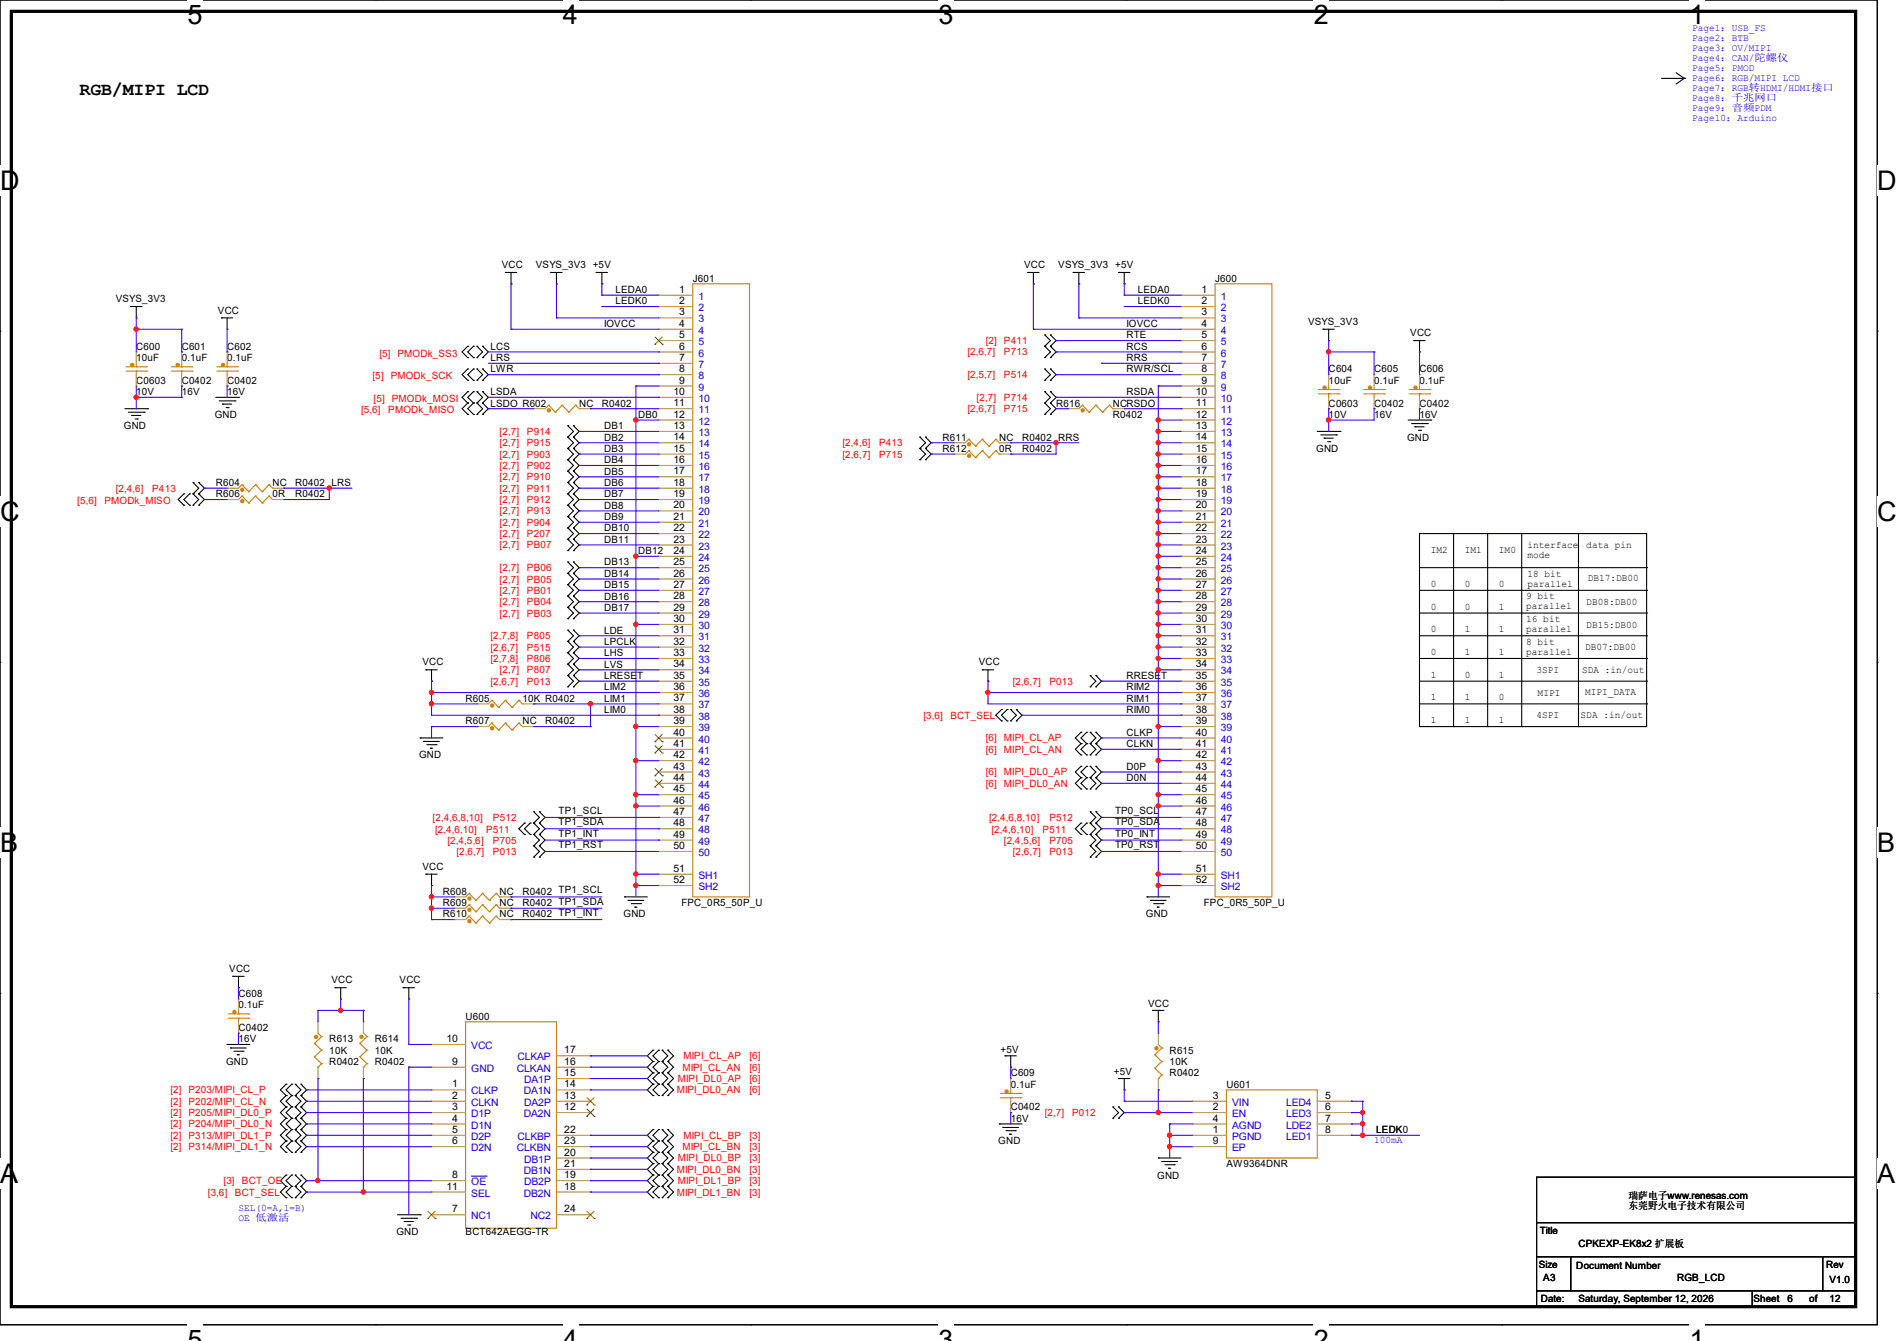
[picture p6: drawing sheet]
<svg xmlns="http://www.w3.org/2000/svg" width="297mm" height="210mm" viewBox="0 0 297 210" stroke-linecap="round" stroke-linejoin="round" font-family="sans-serif">
<defs><g id="words">
<g font-size="4.2">
<text x="29.4" y="3.8">5</text>
<text x="88.1" y="3.8">4</text>
<text x="146.9" y="3.8">3</text>
<text x="205.7" y="3.8">2</text>
<text x="264.5" y="3.8">1</text>
<text x="0" y="29.7">D</text>
<text x="293.9" y="29.7">D</text>
<text x="0" y="81.6">C</text>
<text x="293.9" y="81.6">C</text>
<text x="0" y="133.4">B</text>
<text x="293.9" y="133.4">B</text>
<text x="0" y="185.3">A</text>
<text x="293.9" y="185.3">A</text>
</g>
<text font-size="2.8" x="12.4" y="14.8">RGB/MIPI LCD</text>
<g font-size="1.6" fill="#00f">
<text x="264.9" y="4.8">Page1：USB_FS</text>
<text x="264.9" y="6.4">Page2：BTB</text>
<text x="264.9" y="7.9">Page3：OV/MIPI</text>
<text x="264.9" y="9.5">Page4：CAN/陀螺仪</text>
<text x="264.9" y="11">Page5：PMOD</text>
<text x="264.9" y="12.6">Page6：RGB/MIPI LCD</text>
<text x="264.9" y="14.2">Page7：RGB转HDMI/HDMI接口</text>
<text x="264.9" y="15.7">Page8：千兆网口</text>
<text x="264.9" y="17.3">Page9：音频PDM</text>
<text x="264.9" y="18.9">Page10：Arduino</text>
<text x="215.1" y="179">100mA</text>
<text x="37.3" y="189.7">SEL(0=A,1=B)</text>
<text x="37.3" y="191.3">OE 低激活</text>
</g>
<g font-size="1.6">
<text x="78.6" y="42">VCC</text>
<text x="83.9" y="42">VSYS_3V3 +5V</text>
<text x="160.4" y="42">VCC</text>
<text x="165.7" y="42">VSYS_3V3 +5V</text>
<text x="18.1" y="47.3">VSYS_3V3</text>
<text x="96.3" y="45.9">LEDA0</text>
<text x="96.3" y="47.7">LEDK0</text>
<text x="106.3" y="45.8">1</text>
<text x="106.3" y="47.6">2</text>
<text x="108.5" y="44.1">J601</text>
<text x="178.1" y="47.7">LEDK0</text>
<text x="178.1" y="45.9">LEDA0</text>
<text x="188.1" y="45.8">1</text>
<text x="188.1" y="47.6">2</text>
<text x="190.2" y="44.1">J600</text>
<text x="34.1" y="49.1">VCC</text>
<text x="94.6" y="51.2">IOVCC</text>
<text x="106.3" y="49.4">3</text>
<text x="106.3" y="51.2">4</text>
<text x="106.3" y="53">5</text>
<text x="176.4" y="51.2">IOVCC</text>
<text x="176.4" y="53">RTE</text>
<text x="188.1" y="49.4">3</text>
<text x="188.1" y="51.2">4</text>
<text x="188.1" y="53">5</text>
<text x="204.8" y="50.9">VSYS_3V3</text>
<text x="220.8" y="52.7">VCC</text>
<text x="21.3" y="54.8">C600</text>
<text x="21.3" y="56.6">10uF</text>
<text x="28.4" y="54.8">C601</text>
<text x="28.4" y="56.6">0.1uF</text>
<text x="35.6" y="54.8">C602</text>
<text x="35.6" y="56.6">0.1uF</text>
<text x="76.8" y="54.8">LCS</text>
<text x="76.8" y="58.3">LWR</text>
<text x="76.8" y="56.6">LRS</text>
<text x="106.3" y="54.7">6</text>
<text x="106.3" y="56.5">7</text>
<text x="106.3" y="58.3">8</text>
<text x="176.4" y="54.8">RCS</text>
<text x="176.4" y="58.3">RWR/SCL</text>
<text x="176.4" y="56.6">RRS</text>
<text x="188.1" y="54.7">6</text>
<text x="188.1" y="56.5">7</text>
<text x="188.1" y="58.3">8</text>
<text x="208" y="58.3">C604</text>
<text x="215.1" y="58.3">C605</text>
<text x="222.2" y="58.3">C606</text>
<text x="21.3" y="60.1">C0603</text>
<text x="21.3" y="61.9">10V</text>
<text x="28.4" y="60.1">C0402</text>
<text x="28.4" y="61.9">16V</text>
<text x="33.6" y="65.4">GND</text>
<text x="35.6" y="60.1">C0402</text>
<text x="35.6" y="61.9">16V</text>
<text x="76.8" y="61.9">LSDA</text>
<text x="76.8" y="63.7">LSDO R602</text>
<text x="90.7" y="63.7">NC</text>
<text x="94.2" y="63.7">R0402</text>
<text x="99.9" y="65.4">DB0</text>
<text x="105.5" y="61.8">10</text>
<text x="105.5" y="63.6">11</text>
<text x="105.5" y="65.4">12</text>
<text x="106.3" y="60.1">9</text>
<text x="165.4" y="63.7">R616</text>
<text x="174.2" y="63.7">NCRSDO</text>
<text x="174.2" y="65.4">R0402</text>
<text x="176.4" y="61.9">RSDA</text>
<text x="187.2" y="61.8">10</text>
<text x="187.2" y="63.6">11</text>
<text x="187.2" y="65.4">12</text>
<text x="188.1" y="60.1">9</text>
<text x="208" y="60.1">10uF</text>
<text x="208" y="63.7">C0603</text>
<text x="208" y="65.4">10V</text>
<text x="215.1" y="60.1">0.1uF</text>
<text x="215.1" y="63.7">C0402</text>
<text x="215.1" y="65.4">16V</text>
<text x="222.2" y="60.1">0.1uF</text>
<text x="222.2" y="63.7">C0402</text>
<text x="222.2" y="65.4">16V</text>
<text x="19.4" y="67.2">GND</text>
<text x="94.6" y="67.2">DB1</text>
<text x="94.6" y="70.8">DB3</text>
<text x="94.6" y="69">DB2</text>
<text x="105.5" y="67.2">13</text>
<text x="105.5" y="69">14</text>
<text x="105.5" y="70.7">15</text>
<text x="147.6" y="69">R611</text>
<text x="147.6" y="70.8">R612</text>
<text x="156.5" y="69">NC</text>
<text x="156.5" y="70.8">0R</text>
<text x="160" y="69">R0402 RRS</text>
<text x="160" y="70.8">R0402</text>
<text x="187.2" y="67.2">13</text>
<text x="187.2" y="69">14</text>
<text x="187.2" y="70.7">15</text>
<text x="206.1" y="70.8">GND</text>
<text x="220.3" y="69">GND</text>
<text x="33.8" y="76.1">R604</text>
<text x="33.8" y="77.9">R606</text>
<text x="42.7" y="76.1">NC</text>
<text x="42.7" y="77.9">0R</text>
<text x="46.2" y="76.1">R0402 LRS</text>
<text x="46.2" y="77.9">R0402</text>
<text x="94.6" y="77.9">DB7</text>
<text x="94.6" y="76.1">DB6</text>
<text x="94.6" y="72.6">DB4</text>
<text x="94.6" y="74.3">DB5</text>
<text x="105.5" y="72.5">16</text>
<text x="105.5" y="74.3">17</text>
<text x="105.5" y="76.1">18</text>
<text x="105.5" y="77.9">19</text>
<text x="187.2" y="72.5">16</text>
<text x="187.2" y="74.3">17</text>
<text x="187.2" y="76.1">18</text>
<text x="187.2" y="77.9">19</text>
<text x="94.6" y="83.2">DB10</text>
<text x="94.6" y="79.7">DB8</text>
<text x="94.6" y="81.4">DB9</text>
<text x="105.5" y="79.6">20</text>
<text x="105.5" y="81.4">21</text>
<text x="105.5" y="83.2">22</text>
<text x="187.2" y="79.6">20</text>
<text x="187.2" y="81.4">21</text>
<text x="187.2" y="83.2">22</text>
<text x="94.6" y="88.6">DB13</text>
<text x="94.6" y="85">DB11</text>
<text x="99.9" y="86.8">DB12</text>
<text x="105.5" y="85">23</text>
<text x="105.5" y="86.7">24</text>
<text x="105.5" y="88.5">25</text>
<text x="187.2" y="85">23</text>
<text x="187.2" y="86.7">24</text>
<text x="187.2" y="88.5">25</text>
<text x="224" y="86.6">IM2</text>
<text x="229.4" y="86.6">IM1</text>
<text x="234.7" y="86.6">IM0</text>
<text x="239.1" y="85.9">interface</text>
<text x="239.1" y="87.4">mode</text>
<text x="248.4" y="85.9">data pin</text>
<text x="94.6" y="90.3">DB14</text>
<text x="94.6" y="92.1">DB15</text>
<text x="94.6" y="93.9">DB16</text>
<text x="94.6" y="95.7">DB17</text>
<text x="105.5" y="90.3">26</text>
<text x="105.5" y="92.1">27</text>
<text x="105.5" y="93.9">28</text>
<text x="105.5" y="95.6">29</text>
<text x="187.2" y="90.3">26</text>
<text x="187.2" y="92.1">27</text>
<text x="187.2" y="93.9">28</text>
<text x="187.2" y="95.6">29</text>
<text x="224" y="91.9">0</text>
<text x="224" y="95.5">0</text>
<text x="229.4" y="95.5">0</text>
<text x="229.4" y="91.9">0</text>
<text x="234.7" y="91.9">0</text>
<text x="234.7" y="95.5">1</text>
<text x="239" y="93.9">9 bit</text>
<text x="239" y="95.4">parallel</text>
<text x="239.1" y="90.3">18 bit</text>
<text x="239.1" y="91.9">parallel</text>
<text x="248.4" y="94.7">DB08:DB00</text>
<text x="248.6" y="91">DB17:DB00</text>
<text x="94.6" y="101">LPCLK</text>
<text x="94.6" y="99.2">LDE</text>
<text x="105.5" y="97.4">30</text>
<text x="105.5" y="99.2">31</text>
<text x="105.5" y="101">32</text>
<text x="187.2" y="97.4">30</text>
<text x="187.2" y="99.2">31</text>
<text x="187.2" y="101">32</text>
<text x="224" y="99">0</text>
<text x="229.4" y="99">1</text>
<text x="234.7" y="99">1</text>
<text x="239" y="97.4">16 bit</text>
<text x="239" y="99">parallel</text>
<text x="239" y="101">8 bit</text>
<text x="248.2" y="101.9">DB07:DB00</text>
<text x="248.4" y="98.3">DB15:DB00</text>
<text x="66.1" y="104.2">VCC</text>
<text x="94.6" y="102.8">LHS</text>
<text x="94.6" y="104.6">LVS</text>
<text x="94.6" y="106.3">LRESET</text>
<text x="105.5" y="102.7">33</text>
<text x="105.5" y="104.5">34</text>
<text x="105.5" y="106.3">35</text>
<text x="153.2" y="104.2">VCC</text>
<text x="176.4" y="106.3">RRESET</text>
<text x="187.2" y="102.7">33</text>
<text x="187.2" y="104.5">34</text>
<text x="187.2" y="106.3">35</text>
<text x="224" y="102.6">0</text>
<text x="224" y="106.1">1</text>
<text x="229.4" y="102.6">1</text>
<text x="229.4" y="106.1">0</text>
<text x="234.7" y="102.6">1</text>
<text x="234.7" y="106.1">1</text>
<text x="239" y="102.5">parallel</text>
<text x="240.6" y="105.4">3SPI</text>
<text x="247.7" y="105.4">SDA :in/out</text>
<text x="72.9" y="113.5">R607</text>
<text x="72.9" y="109.9">R605</text>
<text x="81.8" y="113.5">NC</text>
<text x="81.8" y="109.9">10K R0402</text>
<text x="85.3" y="113.5">R0402</text>
<text x="94.6" y="108.1">LIM2</text>
<text x="94.6" y="111.7">LIM0</text>
<text x="94.6" y="109.9">LIM1</text>
<text x="105.5" y="108.1">36</text>
<text x="105.5" y="109.9">37</text>
<text x="105.5" y="111.6">38</text>
<text x="105.5" y="113.4">39</text>
<text x="176.4" y="111.7">RIM0</text>
<text x="176.4" y="109.9">RIM1</text>
<text x="176.4" y="108.1">RIM2</text>
<text x="187.2" y="108.1">36</text>
<text x="187.2" y="109.9">37</text>
<text x="187.2" y="111.6">38</text>
<text x="187.2" y="113.4">39</text>
<text x="224" y="113.2">1</text>
<text x="224" y="109.7">1</text>
<text x="229.4" y="109.7">1</text>
<text x="229.4" y="113.2">1</text>
<text x="234.7" y="109.7">0</text>
<text x="234.7" y="113.2">1</text>
<text x="240.6" y="112.5">4SPI</text>
<text x="240.7" y="109">MIPI</text>
<text x="247.5" y="112.5">SDA :in/out</text>
<text x="248.2" y="108.8">MIPI_DATA</text>
<text x="65.6" y="118.8">GND</text>
<text x="105.5" y="115.2">40</text>
<text x="105.5" y="117">41</text>
<text x="105.5" y="118.7">42</text>
<text x="176.4" y="115.2">CLKP</text>
<text x="176.4" y="117">CLKN</text>
<text x="187.2" y="115.2">40</text>
<text x="187.2" y="117">41</text>
<text x="187.2" y="118.7">42</text>
<text x="105.5" y="120.5">43</text>
<text x="105.5" y="122.3">44</text>
<text x="105.5" y="124.1">45</text>
<text x="105.5" y="125.9">46</text>
<text x="176.4" y="122.3">D0N</text>
<text x="176.4" y="120.6">D0P</text>
<text x="187.2" y="120.5">43</text>
<text x="187.2" y="122.3">44</text>
<text x="187.2" y="124.1">45</text>
<text x="187.2" y="125.9">46</text>
<text x="87.5" y="127.5">TP1_SCL</text>
<text x="87.5" y="131">TP1_INT</text>
<text x="87.5" y="129.2">TP1_SDA</text>
<text x="105.5" y="127.6">47</text>
<text x="105.5" y="129.4">48</text>
<text x="105.5" y="131.2">49</text>
<text x="174.6" y="127.5">TP0_SCL</text>
<text x="174.6" y="131">TP0_INT</text>
<text x="174.6" y="129.2">TP0_SDA</text>
<text x="187.2" y="127.6">47</text>
<text x="187.2" y="129.4">48</text>
<text x="187.2" y="131.2">49</text>
<text x="66.1" y="136.2">VCC</text>
<text x="87.5" y="132.8">TP1_RST</text>
<text x="105.5" y="136.5">51</text>
<text x="105.5" y="133">50</text>
<text x="174.6" y="132.8">TP0_RST</text>
<text x="187.2" y="136.5">51</text>
<text x="187.2" y="133">50</text>
<text x="69.3" y="143.7">R610</text>
<text x="69.3" y="140.1">R608</text>
<text x="69.3" y="141.9">R609</text>
<text x="78.2" y="143.7">NC</text>
<text x="78.2" y="140.1">NC</text>
<text x="78.2" y="141.9">NC</text>
<text x="81.8" y="143.7">R0402 TP1_INT</text>
<text x="81.8" y="140.1">R0402 TP1_SCL</text>
<text x="81.8" y="141.9">R0402 TP1_SDA</text>
<text x="97.6" y="143.7">GND</text>
<text x="105.5" y="138.3">52</text>
<text x="106.7" y="141.9">FPC_0R5_50P_U</text>
<text x="179.4" y="143.7">GND</text>
<text x="187.2" y="138.3">52</text>
<text x="188.5" y="141.9">FPC_0R5_50P_U</text>
<text x="35.9" y="152.2">VCC</text>
<text x="51.9" y="154">VCC</text>
<text x="62.6" y="154">VCC</text>
<text x="37.3" y="156.1">C608</text>
<text x="37.3" y="157.9">0.1uF</text>
<text x="37.3" y="161.5">C0402</text>
<text x="72.9" y="159.7">U600</text>
<text x="179.7" y="157.7">VCC</text>
<text x="35.4" y="166.8">GND</text>
<text x="37.3" y="163.2">16V</text>
<text x="51.6" y="163.2">R613</text>
<text x="51.6" y="165">10K</text>
<text x="51.6" y="166.8">R0402</text>
<text x="58.7" y="163.2">R614</text>
<text x="58.7" y="165">10K</text>
<text x="58.7" y="166.8">R0402</text>
<text x="69.9" y="163.2">10</text>
<text x="70.8" y="166.8">9</text>
<text x="88.3" y="166.8">16</text>
<text x="88.3" y="165">17</text>
<text x="156.6" y="164.8">+5V</text>
<text x="183.1" y="165">R615</text>
<text x="183.1" y="166.8">10K</text>
<text x="70.8" y="170.3">1</text>
<text x="70.8" y="172.1">2</text>
<text x="70.8" y="173.9">3</text>
<text x="88.3" y="173.9">12</text>
<text x="88.3" y="172.1">13</text>
<text x="88.3" y="170.3">14</text>
<text x="88.3" y="168.5">15</text>
<text x="158.2" y="168.6">C609</text>
<text x="158.2" y="170.3">0.1uF</text>
<text x="158.2" y="173.9">C0402</text>
<text x="174.4" y="168.4">+5V</text>
<text x="183.1" y="168.6">R0402</text>
<text x="189.9" y="173.9">2</text>
<text x="189.9" y="172.1">3</text>
<text x="192" y="170.3">U601</text>
<text x="207.5" y="172.1">5</text>
<text x="207.5" y="173.9">6</text>
<text x="70.8" y="175.6">4</text>
<text x="70.8" y="177.4">5</text>
<text x="70.8" y="179.2">6</text>
<text x="88.3" y="177.4">22</text>
<text x="88.3" y="179.2">23</text>
<text x="156.3" y="179.2">GND</text>
<text x="158.2" y="175.7">16V</text>
<text x="189.9" y="177.4">1</text>
<text x="189.9" y="175.6">4</text>
<text x="189.9" y="179.2">9</text>
<text x="207.5" y="175.6">7</text>
<text x="207.5" y="177.4">8</text>
<text x="215.5" y="177.5">LEDK0</text>
<text x="70.8" y="184.5">8</text>
<text x="88.3" y="184.5">19</text>
<text x="88.3" y="181">20</text>
<text x="88.3" y="182.8">21</text>
<text x="181.2" y="184.6">GND</text>
<text x="192" y="182.8">AW9364DNR</text>
<text x="69.9" y="186.3">11</text>
<text x="70.8" y="189.9">7</text>
<text x="88.3" y="186.3">18</text>
<text x="88.3" y="189.9">24</text>
<text x="255" y="187.8">瑞萨电子www.renesas.com</text>
<text x="255" y="189.4">东莞野火电子技术有限公司</text>
<text x="62.1" y="193.5">GND</text>
<text x="72.9" y="193.5">BCT642AEGG-TR</text>
<text x="241.1" y="193.3">Title</text>
<text x="247.1" y="195.2">CPKEXP-EK8x2 扩展板</text>
<text x="240.9" y="198.6">Size</text>
<text x="241.3" y="204">Date:</text>
<text x="241.6" y="200.6">A3</text>
<text x="246.8" y="198.8">Document Number</text>
<text x="247.1" y="204">Saturday, September 12, 2026</text>
<text x="262.6" y="200.6">RGB_LCD</text>
<text x="274.5" y="204">Sheet</text>
<text x="279.9" y="204">6</text>
<text x="283.3" y="204">of</text>
<text x="285.9" y="198.6">Rev</text>
<text x="286.4" y="200.9">V1.0</text>
<text x="286.4" y="204">12</text>
</g>
<g font-size="1.6" fill="#00c">
<text x="109.3" y="46.9">1</text>
<text x="191.1" y="46.9">1</text>
<text x="109.3" y="48.7">2</text>
<text x="109.3" y="50.5">3</text>
<text x="109.3" y="52.3">4</text>
<text x="191.1" y="48.7">2</text>
<text x="191.1" y="50.5">3</text>
<text x="191.1" y="52.3">4</text>
<text x="109.3" y="54.1">5</text>
<text x="109.3" y="55.8">6</text>
<text x="109.3" y="57.6">7</text>
<text x="109.3" y="59.4">8</text>
<text x="191.1" y="54.1">5</text>
<text x="191.1" y="55.8">6</text>
<text x="191.1" y="57.6">7</text>
<text x="191.1" y="59.4">8</text>
<text x="109.3" y="61.2">9</text>
<text x="109.3" y="63">10</text>
<text x="109.3" y="64.7">11</text>
<text x="191.1" y="61.2">9</text>
<text x="191.1" y="63">10</text>
<text x="191.1" y="64.7">11</text>
<text x="109.3" y="66.5">12</text>
<text x="109.3" y="68.3">13</text>
<text x="109.3" y="70.1">14</text>
<text x="109.3" y="71.8">15</text>
<text x="191.1" y="66.5">12</text>
<text x="191.1" y="68.3">13</text>
<text x="191.1" y="70.1">14</text>
<text x="191.1" y="71.8">15</text>
<text x="109.3" y="73.6">16</text>
<text x="109.3" y="75.4">17</text>
<text x="109.3" y="77.2">18</text>
<text x="191.1" y="73.6">16</text>
<text x="191.1" y="75.4">17</text>
<text x="191.1" y="77.2">18</text>
<text x="109.3" y="79">19</text>
<text x="109.3" y="80.7">20</text>
<text x="109.3" y="82.5">21</text>
<text x="191.1" y="79">19</text>
<text x="191.1" y="80.7">20</text>
<text x="191.1" y="82.5">21</text>
<text x="109.3" y="84.3">22</text>
<text x="109.3" y="86.1">23</text>
<text x="109.3" y="87.8">24</text>
<text x="109.3" y="89.6">25</text>
<text x="191.1" y="84.3">22</text>
<text x="191.1" y="86.1">23</text>
<text x="191.1" y="87.8">24</text>
<text x="191.1" y="89.6">25</text>
<text x="109.3" y="91.4">26</text>
<text x="109.3" y="93.2">27</text>
<text x="109.3" y="95">28</text>
<text x="191.1" y="91.4">26</text>
<text x="191.1" y="93.2">27</text>
<text x="191.1" y="95">28</text>
<text x="109.3" y="96.7">29</text>
<text x="109.3" y="98.5">30</text>
<text x="109.3" y="100.3">31</text>
<text x="191.1" y="96.7">29</text>
<text x="191.1" y="98.5">30</text>
<text x="191.1" y="100.3">31</text>
<text x="109.3" y="102.1">32</text>
<text x="109.3" y="103.8">33</text>
<text x="109.3" y="105.6">34</text>
<text x="109.3" y="107.4">35</text>
<text x="191.1" y="102.1">32</text>
<text x="191.1" y="103.8">33</text>
<text x="191.1" y="105.6">34</text>
<text x="191.1" y="107.4">35</text>
<text x="109.3" y="109.2">36</text>
<text x="109.3" y="111">37</text>
<text x="109.3" y="112.7">38</text>
<text x="191.1" y="109.2">36</text>
<text x="191.1" y="111">37</text>
<text x="191.1" y="112.7">38</text>
<text x="109.3" y="114.5">39</text>
<text x="109.3" y="116.3">40</text>
<text x="109.3" y="118.1">41</text>
<text x="109.3" y="119.8">42</text>
<text x="191.1" y="114.5">39</text>
<text x="191.1" y="116.3">40</text>
<text x="191.1" y="118.1">41</text>
<text x="191.1" y="119.8">42</text>
<text x="109.3" y="121.6">43</text>
<text x="109.3" y="123.4">44</text>
<text x="109.3" y="125.2">45</text>
<text x="191.1" y="121.6">43</text>
<text x="191.1" y="123.4">44</text>
<text x="191.1" y="125.2">45</text>
<text x="109.3" y="127">46</text>
<text x="109.3" y="128.7">47</text>
<text x="109.3" y="130.5">48</text>
<text x="191.1" y="127">46</text>
<text x="191.1" y="128.7">47</text>
<text x="191.1" y="130.5">48</text>
<text x="109.3" y="137.6">SH1</text>
<text x="109.3" y="132.3">49</text>
<text x="109.3" y="134.1">50</text>
<text x="191.1" y="137.6">SH1</text>
<text x="191.1" y="132.3">49</text>
<text x="191.1" y="134.1">50</text>
<text x="109.3" y="139.4">SH2</text>
<text x="191.1" y="139.4">SH2</text>
<text x="73.8" y="167.9">GND</text>
<text x="73.8" y="164.3">VCC</text>
<text x="80.9" y="167.9">CLKAN</text>
<text x="81" y="166.1">CLKAP</text>
<text x="73.8" y="171.4">CLKP</text>
<text x="73.8" y="173.2">CLKN</text>
<text x="82" y="171.4">DA1N</text>
<text x="82.1" y="173.2">DA2P</text>
<text x="82.1" y="169.6">DA1P</text>
<text x="192.9" y="173.2">VIN</text>
<text x="201.4" y="173.2">LED4</text>
<text x="73.8" y="175">D1P</text>
<text x="73.8" y="176.7">D1N</text>
<text x="73.8" y="178.5">D2P</text>
<text x="81" y="178.5">CLKBP</text>
<text x="82" y="175">DA2N</text>
<text x="192.9" y="178.5">PGND</text>
<text x="192.9" y="175">EN</text>
<text x="192.9" y="176.7">AGND</text>
<text x="201.4" y="175">LED3</text>
<text x="201.4" y="176.7">LDE2</text>
<text x="201.4" y="178.5">LED1</text>
<text x="73.8" y="185.6">OE</text>
<text x="73.8" y="180.3">D2N</text>
<text x="80.9" y="180.3">CLKBN</text>
<text x="82" y="183.9">DB1N</text>
<text x="82.1" y="185.6">DB2P</text>
<text x="82.1" y="182.1">DB1P</text>
<text x="192.9" y="180.3">EP</text>
<text x="73.8" y="191">NC1</text>
<text x="73.8" y="187.4">SEL</text>
<text x="82" y="187.4">DB2N</text>
<text x="83.1" y="191">NC2</text>
</g>
<g font-size="1.6" fill="#f00">
<text x="154.3" y="53.9">[2] P411</text>
<text x="58.3" y="59.4">[5] PMODk_SCK</text>
<text x="59.4" y="55.8">[5]</text>
<text x="62.2" y="55.8">PMODk_SS3</text>
<text x="151.5" y="59.2">[2,5,7]</text>
<text x="151.5" y="55.7">[2,6,7]</text>
<text x="157.2" y="59.2">P514</text>
<text x="157.2" y="55.7">P713</text>
<text x="56.6" y="64.7">[5,6]</text>
<text x="58.5" y="62.9">[5] PMODk_MOSI</text>
<text x="60.8" y="64.7">PMODk_MISO</text>
<text x="151.5" y="64.6">[2,6,7]</text>
<text x="152.9" y="62.8">[2,7]</text>
<text x="157.2" y="62.8">P714</text>
<text x="157.2" y="64.6">P715</text>
<text x="78.2" y="68.1">[2,7]</text>
<text x="78.2" y="69.9">[2,7]</text>
<text x="78.2" y="71.7">[2,7]</text>
<text x="82.5" y="68.1">P914</text>
<text x="82.5" y="69.9">P915</text>
<text x="82.5" y="71.7">P903</text>
<text x="131.9" y="69.9">[2,4,6]</text>
<text x="131.9" y="71.7">[2,6,7]</text>
<text x="137.6" y="69.9">P413</text>
<text x="137.6" y="71.7">P715</text>
<text x="18.1" y="77">[2,4,6]</text>
<text x="23.8" y="77">P413</text>
<text x="78.2" y="73.4">[2,7]</text>
<text x="78.2" y="75.2">[2,7]</text>
<text x="78.2" y="77">[2,7]</text>
<text x="82.5" y="73.4">P902</text>
<text x="82.5" y="75.2">P910</text>
<text x="82.5" y="77">P911</text>
<text x="12.1" y="78.9">[5,6]</text>
<text x="16.3" y="78.9">PMODk_MISO</text>
<text x="78.2" y="78.8">[2,7]</text>
<text x="78.2" y="80.6">[2,7]</text>
<text x="78.2" y="82.3">[2,7]</text>
<text x="82.5" y="78.8">P912</text>
<text x="82.5" y="80.6">P913</text>
<text x="82.5" y="82.3">P904</text>
<text x="78.2" y="84.1">[2,7]</text>
<text x="78.2" y="85.9">[2,7]</text>
<text x="78.2" y="89.4">[2,7]</text>
<text x="82.5" y="84.1">P207</text>
<text x="82.5" y="85.9">PB07</text>
<text x="82.5" y="89.4">PB06</text>
<text x="78.2" y="91.2">[2,7]</text>
<text x="78.2" y="93">[2,7]</text>
<text x="78.2" y="94.8">[2,7]</text>
<text x="82.5" y="91.2">PB05</text>
<text x="82.5" y="93">PB01</text>
<text x="82.5" y="94.8">PB04</text>
<text x="76.8" y="100.1">[2,7,8]</text>
<text x="76.8" y="101.9">[2,6,7]</text>
<text x="78.2" y="96.6">[2,7]</text>
<text x="82.5" y="100.1">P805</text>
<text x="82.5" y="101.9">P515</text>
<text x="82.5" y="96.6">PB03</text>
<text x="76.8" y="107.2">[2,6,7]</text>
<text x="76.8" y="103.7">[2,7,8]</text>
<text x="78.2" y="105.4">[2,7]</text>
<text x="82.5" y="107.2">P013</text>
<text x="82.5" y="105.4">P807</text>
<text x="82.5" y="103.7">P806</text>
<text x="158.6" y="107.2">[2,6,7]</text>
<text x="164.3" y="107.2">P013</text>
<text x="144.6" y="112.6">[3,6]</text>
<text x="148.8" y="112.6">BCT_SEL</text>
<text x="154.3" y="117.9">[6] MIPI_CL_AN</text>
<text x="154.3" y="116.1">[6] MIPI_CL_AP</text>
<text x="154.3" y="121.5">[6] MIPI_DL0_AP</text>
<text x="154.3" y="123.2">[6] MIPI_DL0_AN</text>
<text x="67.7" y="128.6">[2,4,6,8,10]</text>
<text x="68.1" y="130.5">[2,4,6,10]</text>
<text x="76.1" y="130.5">P511</text>
<text x="77.2" y="128.6">P512</text>
<text x="154.9" y="128.6">[2,4,6,8,10]</text>
<text x="155.2" y="130.5">[2,4,6,10]</text>
<text x="163.2" y="130.5">P511</text>
<text x="164.3" y="128.6">P512</text>
<text x="70.1" y="132.1">[2,4,5,6]</text>
<text x="71.5" y="133.9">[2,6,7]</text>
<text x="77.2" y="132.1">P705</text>
<text x="77.2" y="133.9">P013</text>
<text x="157.2" y="132.1">[2,4,5,6]</text>
<text x="158.6" y="133.9">[2,6,7]</text>
<text x="164.3" y="132.1">P705</text>
<text x="164.3" y="133.9">P013</text>
<text x="106.8" y="167.7">MIPI_CL_AN</text>
<text x="107" y="165.9">MIPI_CL_AP</text>
<text x="117.3" y="167.7">[6]</text>
<text x="117.3" y="165.9">[6]</text>
<text x="26.7" y="171.2">[2] P203/MIPI_CL_P</text>
<text x="26.7" y="173">[2] P202/MIPI_CL_N</text>
<text x="106" y="171.2">MIPI_DL0_AN</text>
<text x="106.1" y="169.5">MIPI_DL0_AP</text>
<text x="117.3" y="171.2">[6]</text>
<text x="117.3" y="169.5">[6]</text>
<text x="26.7" y="176.6">[2] P204/MIPI_DL0_N</text>
<text x="26.7" y="174.8">[2] P205/MIPI_DL0_P</text>
<text x="26.7" y="178.3">[2] P313/MIPI_DL1_P</text>
<text x="107" y="178.3">MIPI_CL_BP</text>
<text x="117.3" y="178.3">[3]</text>
<text x="163.6" y="174.8">[2,7]</text>
<text x="167.9" y="174.8">P012</text>
<text x="26.7" y="180.1">[2] P314/MIPI_DL1_N</text>
<text x="35" y="185.5">[3]</text>
<text x="37.9" y="185.5">BCT_OE</text>
<text x="106" y="183.7">MIPI_DL0_BN</text>
<text x="106.1" y="181.9">MIPI_DL0_BP</text>
<text x="106.1" y="185.5">MIPI_DL1_BP</text>
<text x="106.8" y="180.1">MIPI_CL_BN</text>
<text x="117.3" y="180.1">[3]</text>
<text x="117.3" y="183.7">[3]</text>
<text x="117.3" y="181.9">[3]</text>
<text x="117.3" y="185.5">[3]</text>
<text x="32.6" y="187.2">[3,6]</text>
<text x="36.8" y="187.2">BCT_SEL</text>
<text x="106" y="187.2">MIPI_DL1_BN</text>
<text x="117.3" y="187.2">[3]</text>
</g>
</g></defs>
<path d="M0 0h293.9v207.5h-293.9z" fill="none" stroke="#000" stroke-width=".17"/>
<g fill="#fff">
<path d="M29.4 0h2.3v4.7h-2.3z"/>
<path d="M29.4 207.5h2.3v2.5h-2.3z"/>
</g>
<path d="M58.8 0h.1M58.8 207.5h.1" fill="none" stroke="#000" stroke-width=".17"/>
<g fill="#fff">
<path d="M88.1 0h2.4v4.7h-2.4z"/>
<path d="M88.1 207.5h2.4v2.5h-2.4z"/>
</g>
<path d="M117.6 0h.1M117.6 207.5h.1" fill="none" stroke="#000" stroke-width=".17"/>
<g fill="#fff">
<path d="M146.9 0h2.4v4.7h-2.4z"/>
<path d="M146.9 207.5h2.4v2.5h-2.4z"/>
</g>
<path d="M176.3 0h.1M176.3 207.5h.1" fill="none" stroke="#000" stroke-width=".17"/>
<g fill="#fff">
<path d="M205.7 0h2.4v4.7h-2.4z"/>
<path d="M205.7 207.5h2.4v2.5h-2.4z"/>
</g>
<path d="M235.1 0h.1M235.1 207.5h.1" fill="none" stroke="#000" stroke-width=".17"/>
<g fill="#fff">
<path d="M264.5 0h2.4v4.7h-2.4z"/>
<path d="M264.5 207.5h2.4v2.5h-2.4z"/>
<path d="M0 25.9h3v4.7h-3z"/>
<path d="M293.9 25.9h3.1v4.7h-3.1z"/>
<path d="M0 77.8h3v4.7h-3z"/>
<path d="M293.9 77.8h3.1v4.7h-3.1z"/>
</g>
<path d="M0 51.9h.1M293.9 51.9h.1" fill="none" stroke="#000" stroke-width=".17"/>
<g fill="#fff">
<path d="M0 129.6h2.8v4.8h-2.8z"/>
<path d="M293.9 129.6h2.9v4.8h-2.9z"/>
</g>
<path d="M0 103.7h.1M293.9 103.7h.1" fill="none" stroke="#000" stroke-width=".17"/>
<g fill="#fff">
<path d="M0 181.5h2.8v4.7h-2.8z"/>
<path d="M293.8 181.5h3v4.7h-3z"/>
</g>
<g fill="none" stroke="#000" stroke-width=".17">
<path d="M260.1 12.3h3.6M262.4 11.4l1.3 .9M263.7 12.3h.1M263.7 12.3l-1.3 .9M20.4 48h.1M20.4 48h1.8M21.3 49.8h.1M21.3 48v1.8M34.7 49.8h.1M34.7 49.8h1.7M35.6 51.6h.1M35.6 49.8v1.8"/>
<path d="M73.2 57.8h.1M73.2 59.6h.1M73.2 54.2h.1M73.2 56h.1M73.2 57.8l-.9 .9 .9 .9M73.2 54.2l-.9 .9 .9 .9M74.1 59.6h.1M74.1 57.8h.1M74.1 56h.1M74.1 54.2h.1M74.1 57.8l-.9 .9 .9 .9M74.1 54.2l-.9 .9 .9 .9"/>
<path d="M74.7 59.6h.1M74.7 57.8h.1M74.7 56h.1M74.7 54.2h.1M74.7 57.8l.9 .9-.9 .9M74.7 54.2l.9 .9-.9 .9M75.6 57.8h.1M75.6 59.6h.1M75.6 54.2h.1M75.6 56h.1M75.6 57.8l.9 .9-.9 .9M75.6 54.2l.9 .9-.9 .9"/>
<path d="M79.1 42.7h.1M79.1 42.7h1.8M80 44.4h.1M80 42.7v1.7M86.2 42.7h.1M86.2 42.7h1.8M87.1 44.4h.1M87.1 42.7v1.7M93.3 42.7h.1M93.3 42.7h1.8M94.2 44.4h.1M94.2 42.7v1.7"/>
<path d="M160.9 42.7h.1M160.9 42.7h1.8M161.8 44.4h.1M161.8 42.7v1.7M163.6 54.2h.1M163.6 52.5h.1M163.6 59.6h.1M163.6 57.8h.1M163.6 56h.1M163.6 52.5l.9 .8-.9 .9M163.6 57.8l.9 .9-.9 .9M163.6 54.2l.9 .9-.9 .9"/>
<path d="M164.5 52.5h.1M164.5 54.2h.1M164.5 57.8h.1M164.5 59.6h.1M164.5 56h.1M164.5 52.5l.9 .8-.9 .9M164.5 57.8l.9 .9-.9 .9M164.5 54.2l.9 .9-.9 .9M168 42.7h.1M168 42.7h1.8M168.9 44.4h.1M168.9 42.7v1.7"/>
<path d="M175.1 42.7h.1M175.1 42.7h1.8M176 44.4h.1M176 42.7v1.7M207.1 51.6h.1M207.1 51.6h1.8M208 53.3h.1M208 51.6v1.7M221.4 53.3h.1M221.4 53.3h1.7M222.2 55.1h.1M222.2 53.3v1.8"/>
<path d="M19.6 64h3.5M20.1 64.6h2.5M20.6 65.1h.1M20.6 65.1h1.5M21.2 65.6h.3M21.5 65.6h.1M22.6 64.6h.1M23.1 64h.1M28.8 77.3h.1M28.8 79.1h.1M28.8 77.3l-.9 .9 .9 .9M29.7 79.1h.1"/>
<path d="M29.7 77.3h.1M29.7 77.3l-.9 .9 .9 .9M30.2 79.1h.1M30.2 77.3h.1M30.2 75.6h.1M30.2 77.3l.9 .9-.9 .9M30.2 75.6l.9 .9-.9 .8M31.1 77.3h.1M31.1 79.1h.1M31.1 75.6h.1M31.1 77.3l.9 .9-.9 .9M31.1 75.6l.9 .9-.9 .8"/>
<path d="M33.8 62.2h3.5M34.3 62.8h2.5M34.8 63.3h.1M34.8 63.3h1.5M35.4 63.8h.3M35.7 63.8h.1M36.8 62.8h.1M37.3 62.2h.1M73.2 63.1h.1M73.2 64.9h.1M73.2 61.3h.1M73.2 63.1l-.9 .9 .9 .9"/>
<path d="M73.2 61.3l-.9 .9 .9 .9M74.1 64.9h.1M74.1 63.1h.1M74.1 61.3h.1M74.1 63.1l-.9 .9 .9 .9M74.1 61.3l-.9 .9 .9 .9M74.7 64.9h.1M74.7 63.1h.1M74.7 61.3h.1M74.7 63.1l.9 .9-.9 .9M74.7 61.3l.9 .9-.9 .9M75.6 63.1h.1"/>
<path d="M75.6 64.9h.1M75.6 61.3h.1M75.6 63.1l.9 .9-.9 .9M75.6 61.3l.9 .9-.9 .9M88.9 68.5h.1M88.9 66.7h.1M88.9 70.2h.1M88.9 72h.1M88.9 73.8h.1M88.9 75.6h.1M88.9 77.3h.1M88.9 79.1h.1"/>
<path d="M88.9 77.3l.9 .9-.9 .9M88.9 75.6l.9 .9-.9 .8M88.9 66.7l.9 .9-.9 .9M88.9 68.5l.9 .8-.9 .9M88.9 70.2l.9 .9-.9 .9M88.9 72l.9 .9-.9 .9M88.9 73.8l.9 .9-.9 .9M88.9 79.1l.9 .9-.9 .9M89.8 66.7h.1M89.8 68.5h.1M89.8 70.2h.1M89.8 72h.1"/>
<path d="M89.8 73.8h.1M89.8 75.6h.1M89.8 77.3h.1M89.8 79.1h.1M89.8 77.3l.9 .9-.9 .9M89.8 75.6l.9 .9-.9 .8M89.8 66.7l.9 .9-.9 .9M89.8 68.5l.9 .8-.9 .9M89.8 70.2l.9 .9-.9 .9M89.8 72l.9 .9-.9 .9M89.8 73.8l.9 .9-.9 .9M89.8 79.1l.9 .9-.9 .9"/>
<path d="M144 70.2h.1M144 68.5h.1M144 72h.1M144 68.5l.9 .8-.9 .9M144 70.2l.9 .9-.9 .9M144.9 68.5h.1M144.9 70.2h.1M144.9 72h.1M144.9 68.5l.9 .8-.9 .9M144.9 70.2l.9 .9-.9 .9M163.6 63.1h.1M163.6 61.3h.1"/>
<path d="M163.6 64.9h.1M163.6 61.3l.9 .9-.9 .9M163.6 63.1l.9 .9-.9 .9M164.5 61.3h.1M164.5 63.1h.1M164.5 64.9h.1M164.5 61.3l.9 .9-.9 .9M164.5 63.1l.9 .9-.9 .9M206.2 67.6h3.6M206.8 68.1h2.5M207.3 68.6h.1M207.3 68.6h1.4"/>
<path d="M207.9 69.2h.3M208.2 69.2h.1M209.3 68.1h.1M209.8 67.6h.1M220.5 65.8h3.5M221 66.3h2.5M221.5 66.8h.1M221.5 66.8h1.5M222.1 67.4h.3M222.4 67.4h.1M223.5 66.3h.1M224 65.8h.1"/>
<path d="M88.9 98.7h.1M88.9 80.9h.1M88.9 82.7h.1M88.9 84.5h.1M88.9 86.2h.1M88.9 89.8h.1M88.9 88h.1M88.9 91.6h.1M88.9 93.3h.1M88.9 95.1h.1M88.9 96.9h.1M88.9 98.7l.9 .9-.9 .9"/>
<path d="M88.9 80.9l.9 .9-.9 .9M88.9 82.7l.9 .9-.9 .9M88.9 84.5l.9 .8-.9 .9M88.9 88l.9 .9-.9 .9M88.9 89.8l.9 .9-.9 .9M88.9 91.6l.9 .9-.9 .8M88.9 93.3l.9 .9-.9 .9M88.9 95.1l.9 .9-.9 .9M89.8 98.7h.1M89.8 80.9h.1M89.8 82.7h.1M89.8 84.5h.1"/>
<path d="M89.8 86.2h.1M89.8 88h.1M89.8 89.8h.1M89.8 91.6h.1M89.8 93.3h.1M89.8 95.1h.1M89.8 96.9h.1M89.8 98.7l.9 .9-.9 .9M89.8 80.9l.9 .9-.9 .9M89.8 82.7l.9 .9-.9 .9M89.8 84.5l.9 .8-.9 .9M89.8 88l.9 .9-.9 .9"/>
<path d="M89.8 89.8l.9 .9-.9 .9M89.8 91.6l.9 .9-.9 .8M89.8 93.3l.9 .9-.9 .9M89.8 95.1l.9 .9-.9 .9M222.2 83.6h35.6v30.2h-35.6zM222.2 96h35.6M222.2 99.6h35.6M222.2 88.9h35.6M222.2 92.5h35.6M227.6 83.6v30.2M232.9 83.6v30.2M238.3 83.6v30.2"/>
<path d="M247.1 83.6v30.2M257.8 96h.1M257.8 99.6h.1M257.8 88.9h.1M257.8 92.5h.1M65.8 115.6h.1M65.8 115.6h3.5M66.3 116.1h.1M66.3 116.1h2.5M66.7 104.9h.1M66.7 104.9h1.8M66.8 116.6h1.5"/>
<path d="M67.4 117.2h.1M67.4 117.2h.3M67.6 106.7h.1M67.6 104.9v1.8M68.3 116.6h.1M88.9 107.6h.1M88.9 105.8h.1M88.9 104h.1M88.9 102.2h.1M88.9 100.5h.1M88.9 105.8l.9 .9-.9 .9M88.9 104l.9 .9-.9 .9"/>
<path d="M88.9 102.2l.9 .9-.9 .9M88.9 100.5l.9 .8-.9 .9M89.8 105.8h.1M89.8 107.6h.1M89.8 104h.1M89.8 102.2h.1M89.8 100.5h.1M89.8 105.8l.9 .9-.9 .9M89.8 104l.9 .9-.9 .9M89.8 102.2l.9 .9-.9 .9M89.8 100.5l.9 .8-.9 .9M153.8 104.9h.1"/>
<path d="M153.8 104.9h1.8M154.7 106.7h.1M154.7 104.9v1.8M156.8 111.1h.1M156.8 112.9h.1M156.8 111.1l-.9 .9 .9 .9M157.7 112.9h.1M157.7 111.1h.1M157.7 111.1l-.9 .9 .9 .9M158.2 112.9h.1M158.2 111.1h.1M158.2 111.1l.9 .9-.9 .9"/>
<path d="M159.1 111.1h.1M159.1 112.9h.1M159.1 111.1l.9 .9-.9 .9M169.2 116.5h.1M169.2 118.2h.1M169.2 114.7h.1M169.2 116.5l-.8 .8 .8 .9M169.2 114.7l-.8 .9 .8 .9M170.1 118.2h.1M170.1 116.5h.1M170.1 114.7h.1M170.1 116.5l-.9 .8 .9 .9"/>
<path d="M170.1 114.7l-.9 .9 .9 .9M170.7 107.6h.1M170.7 105.8h.1M170.7 118.2h.1M170.7 116.5h.1M170.7 114.7h.1M170.7 105.8l.9 .9-.9 .9M170.7 116.5l.9 .8-.9 .9M170.7 114.7l.9 .9-.9 .9M171.6 105.8h.1M171.6 107.6h.1M171.6 116.5h.1"/>
<path d="M171.6 118.2h.1M171.6 114.7h.1M171.6 105.8l.9 .9-.9 .9M171.6 116.5l.9 .8-.9 .9M171.6 114.7l.9 .9-.9 .9M222.2 110.2h35.6M222.2 103.1h35.6M222.2 106.7h35.6M227.6 113.8h.1M232.9 113.8h.1M238.3 113.8h.1M247.1 113.8h.1"/>
<path d="M257.8 110.2h.1M257.8 103.1h.1M257.8 106.7h.1M66.7 136.9h.1M66.7 136.9h1.8M67.6 138.7h.1M67.6 136.9v1.8M82.1 128.9h.1M82.1 130.7h.1M82.1 128.9l-.9 .9 .9 .9M83 130.7h.1M83 128.9h.1"/>
<path d="M83 128.9l-.9 .9 .9 .9M83.6 128.9h.1M83.6 127.1h.1M83.6 132.5h.1M83.6 130.7h.1M83.6 134.2h.1M83.6 127.1l.9 .9-.9 .9M83.6 130.7l.9 .9-.9 .9M83.6 128.9l.9 .9-.9 .9M83.6 132.5l.9 .8-.9 .9M84.5 127.1h.1M84.5 128.9h.1"/>
<path d="M84.5 130.7h.1M84.5 132.5h.1M84.5 134.2h.1M84.5 127.1l.8 .9-.8 .9M84.5 130.7l.8 .9-.8 .9M84.5 128.9l.8 .9-.8 .9M84.5 132.5l.8 .8-.8 .9M169.2 128.9h.1M169.2 130.7h.1M169.2 120h.1M169.2 121.8h.1M169.2 123.6h.1"/>
<path d="M169.2 128.9l-.8 .9 .8 .9M169.2 120l-.8 .9 .8 .9M169.2 121.8l-.8 .9 .8 .9M170.1 130.7h.1M170.1 128.9h.1M170.1 121.8h.1M170.1 120h.1M170.1 123.6h.1M170.1 128.9l-.9 .9 .9 .9M170.1 120l-.9 .9 .9 .9M170.1 121.8l-.9 .9 .9 .9M170.7 128.9h.1"/>
<path d="M170.7 127.1h.1M170.7 130.7h.1M170.7 132.5h.1M170.7 134.2h.1M170.7 121.8h.1M170.7 120h.1M170.7 123.6h.1M170.7 127.1l.9 .9-.9 .9M170.7 128.9l.9 .9-.9 .9M170.7 130.7l.9 .9-.9 .9M170.7 132.5l.9 .8-.9 .9M170.7 120l.9 .9-.9 .9"/>
<path d="M170.7 121.8l.9 .9-.9 .9M171.6 127.1h.1M171.6 128.9h.1M171.6 130.7h.1M171.6 132.5h.1M171.6 134.2h.1M171.6 120h.1M171.6 121.8h.1M171.6 123.6h.1M171.6 127.1l.9 .9-.9 .9M171.6 128.9l.9 .9-.9 .9M171.6 130.7l.9 .9-.9 .9"/>
<path d="M171.6 132.5l.9 .8-.9 .9M171.6 120l.9 .9-.9 .9M171.6 121.8l.9 .9-.9 .9M0 155.6h.1M36.4 152.9h.1M36.4 152.9h1.8M37.3 154.7h.1M37.3 152.9v1.8M52.5 154.7h.1M52.5 154.7h1.7M53.3 156.5h.1M53.3 154.7v1.8"/>
<path d="M63.1 154.7h.1M63.1 154.7h1.8M64 156.5h.1M64 154.7v1.8M97.8 140.5h.1M97.8 140.5h3.5M98.3 141h.1M98.3 141h2.5M98.8 141.5h1.5M99.4 142.1h.1M99.4 142.1h.3M100.3 141.5h.1"/>
<path d="M179.6 140.5h.1M179.6 140.5h3.5M180.1 141h.1M180.1 141h2.5M180.5 158.2h.1M180.5 158.2h1.7M180.6 141.5h1.5M181.2 142.1h.1M181.2 142.1h.3M181.4 158.2v1.8M182.1 141.5h.1M293.9 155.6h.1"/>
<path d="M35.6 163.6h.1M35.6 163.6h3.5M36.1 164.1h.1M36.1 164.1h2.5M36.6 164.6h1.5M37.2 165.2h.1M37.2 165.2h.3M38.1 164.6h.1M44.8 169.8h.1M44.8 171.6h.1M44.8 173.4h.1M44.8 175.1h.1"/>
<path d="M44.8 176.9h.1M44.8 178.7h.1M44.8 169.8l-.9 .9 .9 .9M44.8 171.6l-.9 .9 .9 .9M44.8 175.1l-.9 .9 .9 .9M44.8 173.4l-.9 .8 .9 .9M44.8 176.9l-.9 .9 .9 .9M44.8 178.7l-.9 .9 .9 .9M45.7 171.6h.1M45.7 169.8h.1M45.7 173.4h.1M45.7 176.9h.1"/>
<path d="M45.7 175.1h.1M45.7 178.7h.1M45.7 169.8l-.9 .9 .9 .9M45.7 171.6l-.9 .9 .9 .9M45.7 175.1l-.9 .9 .9 .9M45.7 173.4l-.9 .8 .9 .9M45.7 176.9l-.9 .9 .9 .9M45.7 178.7l-.9 .9 .9 .9M46.2 171.6h.1M46.2 169.8h.1M46.2 173.4h.1M46.2 176.9h.1"/>
<path d="M46.2 175.1h.1M46.2 178.7h.1M46.2 169.8l.9 .9-.9 .9M46.2 175.1l.9 .9-.9 .9M46.2 171.6l.9 .9-.9 .9M46.2 173.4l.9 .8-.9 .9M46.2 176.9l.9 .9-.9 .9M46.2 178.7l.9 .9-.9 .9M47.1 169.8h.1M47.1 171.6h.1M47.1 173.4h.1M47.1 175.1h.1"/>
<path d="M47.1 176.9h.1M47.1 178.7h.1M47.1 175.1l.9 .9-.9 .9M47.1 169.8l.9 .9-.9 .9M47.1 171.6l.9 .9-.9 .9M47.1 173.4l.9 .8-.9 .9M47.1 176.9l.9 .9-.9 .9M47.1 178.7l.9 .9-.9 .9M102.2 166.2h.1M102.2 168h.1M102.2 164.5h.1M102.2 169.8h.1"/>
<path d="M102.2 171.6h.1M102.2 178.7h.1M102.2 176.9h.1M102.2 176.9l-.9 .9 .9 .9M102.2 166.2l-.9 .9 .9 .9M102.2 164.5l-.9 .9 .9 .8M102.2 168l-.9 .9 .9 .9M102.2 169.8l-.9 .9 .9 .9M102.2 178.7l-.9 .9 .9 .9M103.1 168h.1M103.1 166.2h.1M103.1 164.5h.1"/>
<path d="M103.1 169.8h.1M103.1 171.6h.1M103.1 178.7h.1M103.1 176.9h.1M103.1 166.2l-.9 .9 .9 .9M103.1 164.5l-.9 .9 .9 .8M103.1 168l-.9 .9 .9 .9M103.1 169.8l-.9 .9 .9 .9M103.1 178.7l-.9 .9 .9 .9M103.1 176.9l-.9 .9 .9 .9M103.7 168h.1M103.7 166.2h.1"/>
<path d="M103.7 164.5h.1M103.7 169.8h.1M103.7 171.6h.1M103.7 178.7h.1M103.7 176.9h.1M103.7 166.2l.9 .9-.9 .9M103.7 164.5l.9 .9-.9 .8M103.7 168l.9 .9-.9 .9M103.7 169.8l.9 .9-.9 .9M103.7 178.7l.9 .9-.9 .9M103.7 176.9l.9 .9-.9 .9M104.6 166.2h.1"/>
<path d="M104.6 168h.1M104.6 164.5h.1M104.6 169.8h.1M104.6 171.6h.1M104.6 178.7h.1M104.6 176.9h.1M104.6 166.2l.9 .9-.9 .9M104.6 164.5l.9 .9-.9 .8M104.6 168l.9 .9-.9 .9M104.6 169.8l.9 .9-.9 .9M104.6 178.7l.9 .9-.9 .9M104.6 176.9l.9 .9-.9 .9"/>
<path d="M156.5 176h.1M156.5 176h3.5M157 176.6h.1M157 176.6h2.5M157.4 165.4h.1M157.4 165.4h1.7M157.5 177.1h1.5M158.1 177.6h.1M158.1 177.6h.3M158.2 167.1h.1M158.2 165.4v1.7M159 177.1h.1"/>
<path d="M174.2 175.1h.1M174.2 173.4h.1M174.2 173.4l.9 .8-.9 .9M175.1 168.9h.1M175.1 173.4h.1M175.1 175.1h.1M175.1 168.9h1.8M175.1 173.4l.9 .8-.9 .9M176 170.7h.1M176 168.9v1.8M181.4 160h.1M44.8 180.5h.1"/>
<path d="M44.8 184h.1M44.8 185.8h.1M44.8 187.6h.1M44.8 184l-.9 .9 .9 .9M44.8 185.8l-.9 .9 .9 .9M45.7 180.5h.1M45.7 185.8h.1M45.7 184h.1M45.7 187.6h.1M45.7 184l-.9 .9 .9 .9M45.7 185.8l-.9 .9 .9 .9M46.2 180.5h.1"/>
<path d="M46.2 185.8h.1M46.2 184h.1M46.2 187.6h.1M46.2 184l.9 .9-.9 .9M46.2 185.8l.9 .9-.9 .9M47.1 180.5h.1M47.1 184h.1M47.1 185.8h.1M47.1 187.6h.1M47.1 184l.9 .9-.9 .9M47.1 185.8l.9 .9-.9 .9M62.2 190.2h3.6"/>
<path d="M62.8 190.8h2.4M63.3 191.3h.1M63.3 191.3h1.4M63.8 191.9h.4M64.2 191.9h.1M65.2 190.8h.1M65.8 190.2h.1M102.2 180.5h.1M102.2 182.2h.1M102.2 184h.1M102.2 185.8h.1M102.2 187.6h.1"/>
<path d="M102.2 180.5l-.9 .9 .9 .8M102.2 184l-.9 .9 .9 .9M102.2 185.8l-.9 .9 .9 .9M102.2 182.2l-.9 .9 .9 .9M103.1 180.5h.1M103.1 182.2h.1M103.1 185.8h.1M103.1 184h.1M103.1 187.6h.1M103.1 180.5l-.9 .9 .9 .8M103.1 184l-.9 .9 .9 .9M103.1 185.8l-.9 .9 .9 .9"/>
<path d="M103.1 182.2l-.9 .9 .9 .9M103.7 180.5h.1M103.7 182.2h.1M103.7 185.8h.1M103.7 184h.1M103.7 187.6h.1M103.7 180.5l.9 .9-.9 .8M103.7 184l.9 .9-.9 .9M103.7 185.8l.9 .9-.9 .9M103.7 182.2l.9 .9-.9 .9M104.6 180.5h.1M104.6 182.2h.1"/>
<path d="M104.6 184h.1M104.6 185.8h.1M104.6 187.6h.1M104.6 180.5l.9 .9-.9 .8M104.6 184l.9 .9-.9 .9M104.6 185.8l.9 .9-.9 .9M104.6 182.2l.9 .9-.9 .9M181.4 181.4h.1M181.4 181.4h3.5M181.9 181.9h.1M181.9 181.9h2.5M182.4 182.4h1.5"/>
<path d="M183 183h.1M183 183h.3M183.9 182.4h.1M240.6 184.4h49.9v7.1h-49.9zM240.6 191.5h49.9v5.3h-49.9zM240.6 196.8h5.3v5.3h-5.3zM245.9 196.8h39.5v5.3h-39.5zM285.4 196.8h5.1v5.3h-5.1zM240.6 202.1h33.8v2.5h-33.8zM274.4 202.1h16.1v2.5h-16.1z"/>
</g>
<path d="M1.8 1.8h288.7v202.8h-288.7z" fill="none" stroke="#000" stroke-width=".51"/>
<g fill="none" stroke="#cc8006" stroke-width=".17">
<path d="M19.7 58.1h3.2M19.7 57.4h3.2M21.3 58.1h.1M21.3 57.4h.1M21.3 56.9v.5M21.3 58.1v.6M22.9 58.1h.1M22.9 57.4h.1M26.8 58.1h3.3M26.8 57.4h3.3M28.4 58.1h.1M28.4 57.4h.1"/>
<path d="M28.4 56.9v.5M28.4 58.1v.6M30.1 58.1h.1M30.1 57.4h.1M34 58.1h3.2M34 57.4h3.2M35.6 58.1h.1M35.6 57.4h.1M35.6 56.9v.5M35.6 58.1v.6M37.2 58.1h.1M37.2 57.4h.1"/>
<path d="M108.5 44.4h8.8v96.1h-8.8zM190.2 44.4h8.9v96.1h-8.9zM37.9 75.9h.1M37.9 77.7h.1M37.9 75.9l-.6 .6M37.9 75.9l1 1.1M37.9 77.7l-.6 .5M37.9 77.7l1 1.1M38.9 77h.1M38.9 78.8h.1M40 75.9h.1M40 77.7h.1"/>
<path d="M40 75.9l-1.1 1.1M40 75.9l1.1 1.1M40 77.7l-1.1 1.1M40 77.7l1.1 1.1M41.1 77h.1M41.1 78.8h.1M42.1 75.9h.1M42.1 77.7h.1M42.1 75.9l-1 1.1M42.1 75.9l.6 .6M42.1 77.7l-1 1.1M42.1 77.7l.6 .5"/>
<path d="M42.7 76.5h.1M42.7 78.2h.1M85.9 63.5h.1M85.9 63.5l-.6 .5M85.9 63.5l1.1 1.1M87 64.6h.1M88 63.5h.1M88 63.5l-1 1.1M88 63.5l1.1 1.1M89.1 64.6h.1M90.1 63.5h.1M90.1 63.5l-1 1.1"/>
<path d="M90.1 63.5l.6 .5M90.7 64h.1M151.7 68.8h.1M151.7 70.6h.1M151.7 68.8l-.6 .5M151.7 68.8l1 1.1M151.7 70.6l-.6 .5M151.7 70.6l1 1.1M152.7 69.9h.1M152.7 71.7h.1M153.8 68.8h.1M153.8 70.6h.1"/>
<path d="M153.8 68.8l-1.1 1.1M153.8 68.8l1.1 1.1M153.8 70.6l-1.1 1.1M153.8 70.6l1.1 1.1M154.9 69.9h.1M154.9 71.7h.1M155.9 68.8h.1M155.9 70.6h.1M155.9 68.8l-1 1.1M155.9 68.8l.6 .5M155.9 70.6l-1 1.1M155.9 70.6l.6 .5"/>
<path d="M156.5 69.3h.1M156.5 71.1h.1M169.5 63.5h.1M169.5 63.5l-.6 .5M169.5 63.5l1 1.1M170.5 64.6h.1M171.6 63.5h.1M171.6 63.5l-1.1 1.1M171.6 63.5l1 1.1M172.6 64.6h.1M173.7 63.5h.1M173.7 63.5l-1.1 1.1"/>
<path d="M173.7 63.5l.5 .5M174.2 64h.1M206.4 61.7h3.2M206.4 61h3.2M208 61.7h.1M208 61h.1M208 60.5v.5M208 61.7v.5M209.6 61.7h.1M209.6 61h.1M213.5 61.7h3.2M213.5 61h3.2"/>
<path d="M215.1 61.7h.1M215.1 61h.1M215.1 60.5v.5M215.1 61.7v.5M216.7 61.7h.1M216.7 61h.1M220.6 61.7h3.3M220.6 61h3.3M222.2 61.7h.1M222.2 61h.1M222.2 60.5v.5M222.2 61.7v.5"/>
<path d="M223.9 61.7h.1M223.9 61h.1M77 113.2h.1M77 109.7h.1M77 113.2l-.5 .6M77 113.2l1.1 1.1M77 109.7l-.5 .5M77 109.7l1.1 1.1M78.1 114.3h.1M78.1 110.8h.1M79.1 113.2h.1M79.1 109.7h.1"/>
<path d="M79.1 113.2l-1 1.1M79.1 113.2l1.1 1.1M79.1 109.7l-1 1.1M79.1 109.7l1.1 1.1M80.2 114.3h.1M80.2 110.8h.1M81.2 113.2h.1M81.2 109.7h.1M81.2 113.2l-1 1.1M81.2 113.2l.6 .6M81.2 109.7l-1 1.1M81.2 109.7l.6 .5"/>
<path d="M81.8 113.8h.1M81.8 110.2h.1M73.4 139.9h.1M73.4 139.9l-.5 .6M73.4 139.9l1.1 1.1M75.6 139.9h.1M75.6 139.9l-1.1 1.1M75.6 139.9l1 1.1M77.7 139.9h.1M77.7 139.9l-1.1 1.1M77.7 139.9l.5 .6M35.7 159.5h3.2"/>
<path d="M35.7 158.8h3.2M37.3 159.5h.1M37.3 158.8h.1M37.3 158.2v.6M37.3 159.5v.5M38.9 159.5h.1M38.9 158.8h.1M73.4 143.5h.1M73.4 141.7h.1M73.4 143.5l-.5 .5M73.4 143.5l1.1 1.1M73.4 141.7l-.5 .5"/>
<path d="M73.4 141.7l1.1 1.1M74.5 144.6h.1M74.5 141h.1M74.5 142.8h.1M75.6 143.5h.1M75.6 141.7h.1M75.6 143.5l-1.1 1.1M75.6 143.5l1 1.1M75.6 141.7l-1.1 1.1M75.6 141.7l1 1.1M76.6 144.6h.1M76.6 141h.1"/>
<path d="M76.6 142.8h.1M77.7 143.5h.1M77.7 141.7h.1M77.7 143.5l-1.1 1.1M77.7 143.5l.5 .5M77.7 141.7l-1.1 1.1M77.7 141.7l.5 .5M78.2 144h.1M78.2 140.5h.1M78.2 142.2h.1M49.2 163.4h.1M49.2 165.5h.1"/>
<path d="M49.2 163.4l1.1 1.1M49.2 165.5l1.1 1.1M49.8 167.1h.1M49.8 161.8l.5 .5M50.3 162.3h.1M50.3 164.5h.1M50.3 166.6h.1M50.3 166.6l-.5 .5M50.3 162.3l-1.1 1.1M50.3 164.5l-1.1 1M56.3 163.4h.1M56.3 165.5h.1"/>
<path d="M56.3 163.4l1.1 1.1M56.3 165.5l1.1 1.1M56.9 167.1h.1M56.9 161.8l.5 .5M57.4 162.3h.1M57.4 164.5h.1M57.4 166.6h.1M57.4 162.3l-1.1 1.1M57.4 164.5l-1.1 1M57.4 166.6l-.5 .5M72.9 160h14.2v32.4h-14.2zM156.6 171.9h3.3"/>
<path d="M156.6 171.2h3.3M158.2 171.9h.1M158.2 171.2h.1M158.2 170.7v.5M158.2 171.9v.6M159.9 171.9h.1M159.9 171.2h.1M180.8 165.2h.1M180.8 167.3h.1M180.8 165.2l1.1 1M180.8 167.3l1.1 1.1M181.4 168.9h.1"/>
<path d="M181.4 163.6l.5 .5M181.9 164.1h.1M181.9 166.2h.1M181.9 168.4h.1M181.9 164.1l-1.1 1.1M181.9 166.2l-1.1 1.1M181.9 168.4l-.5 .5M192 170.7h14.2v10.7h-14.2z"/>
</g>
<g fill="none" stroke="#a84" stroke-width=".17">
<path d="M21.3 55.1h.1M21.3 55.1v1.8M21.3 58.7v1.8M28.4 55.1h.1M28.4 55.1v1.8M28.4 58.7v1.8M35.6 55.1h.1M35.6 55.1v1.8M35.6 58.7v1.8M103.1 46.2h.1M103.1 48h.1M103.1 49.8h.1"/>
<path d="M103.1 51.6h.1M103.1 53.3h.1M103.1 55.1h.1M103.1 56.9h.1M103.1 58.7h.1M103.1 46.2h5.4M103.1 48h5.4M103.1 49.8h5.4M103.1 51.6h5.4M103.1 53.3h5.4M103.1 55.1h5.4M103.1 56.9h5.4"/>
<path d="M103.1 58.7h5.4M184.9 46.2h.1M184.9 48h.1M184.9 49.8h.1M184.9 51.6h.1M184.9 53.3h.1M184.9 55.1h.1M184.9 56.9h.1M184.9 58.7h.1M184.9 46.2h5.3M184.9 48h5.3M184.9 49.8h5.3"/>
<path d="M184.9 51.6h5.3M184.9 53.3h5.3M184.9 55.1h5.3M184.9 56.9h5.3M184.9 58.7h5.3M208 58.7h.1M208 58.7v1.8M215.1 58.7h.1M215.1 58.7v1.8M222.2 58.7h.1M222.2 58.7v1.8M21.3 60.5h.1"/>
<path d="M28.4 60.5h.1M35.6 76.5h.1M35.6 78.2h.1M35.6 60.5h.1M35.6 76.5h1.7M35.6 78.2h1.7M42.7 76.5h1.7M42.7 78.2h1.7M44.4 76.5h.1M44.4 78.2h.1M83.6 64h.1M83.6 64h1.7"/>
<path d="M90.7 64h1.8M92.5 64h.1M103.1 60.5h.1M103.1 62.2h.1M103.1 64h.1M103.1 65.8h.1M103.1 67.6h.1M103.1 69.3h.1M103.1 71.1h.1M103.1 72.9h.1M103.1 74.7h.1M103.1 76.5h.1"/>
<path d="M103.1 78.2h.1M103.1 60.5h5.4M103.1 62.2h5.4M103.1 64h5.4M103.1 65.8h5.4M103.1 67.6h5.4M103.1 69.3h5.4M103.1 71.1h5.4M103.1 72.9h5.4M103.1 74.7h5.4M103.1 76.5h5.4M103.1 78.2h5.4"/>
<path d="M149.4 69.3h.1M149.4 71.1h.1M149.4 69.3h1.7M149.4 71.1h1.7M156.5 69.3h1.7M156.5 71.1h1.7M158.2 69.3h.1M158.2 71.1h.1M167.1 64h.1M167.1 64h1.8M174.2 64h1.8M176 64h.1"/>
<path d="M184.9 60.5h.1M184.9 62.2h.1M184.9 64h.1M184.9 65.8h.1M184.9 67.6h.1M184.9 69.3h.1M184.9 71.1h.1M184.9 72.9h.1M184.9 74.7h.1M184.9 76.5h.1M184.9 78.2h.1M184.9 60.5h5.3"/>
<path d="M184.9 62.2h5.3M184.9 64h5.3M184.9 65.8h5.3M184.9 67.6h5.3M184.9 69.3h5.3M184.9 71.1h5.3M184.9 72.9h5.3M184.9 74.7h5.3M184.9 76.5h5.3M184.9 78.2h5.3M208 64h.1M208 62.2v1.8"/>
<path d="M215.1 64h.1M215.1 62.2v1.8M222.2 64h.1M222.2 62.2v1.8M103.1 80h.1M103.1 81.8h.1M103.1 83.6h.1M103.1 85.3h.1M103.1 87.1h.1M103.1 88.9h.1M103.1 90.7h.1M103.1 92.5h.1"/>
<path d="M103.1 94.2h.1M103.1 96h.1M103.1 97.8h.1M103.1 99.6h.1M103.1 80h5.4M103.1 81.8h5.4M103.1 83.6h5.4M103.1 85.3h5.4M103.1 87.1h5.4M103.1 88.9h5.4M103.1 90.7h5.4M103.1 92.5h5.4"/>
<path d="M103.1 94.2h5.4M103.1 96h5.4M103.1 97.8h5.4M103.1 99.6h5.4M184.9 80h.1M184.9 81.8h.1M184.9 83.6h.1M184.9 85.3h.1M184.9 87.1h.1M184.9 88.9h.1M184.9 90.7h.1M184.9 92.5h.1"/>
<path d="M184.9 94.2h.1M184.9 96h.1M184.9 97.8h.1M184.9 99.6h.1M184.9 80h5.3M184.9 81.8h5.3M184.9 83.6h5.3M184.9 85.3h5.3M184.9 87.1h5.3M184.9 88.9h5.3M184.9 90.7h5.3M184.9 92.5h5.3"/>
<path d="M184.9 94.2h5.3M184.9 96h5.3M184.9 97.8h5.3M184.9 99.6h5.3M74.7 113.8h.1M74.7 110.2h.1M74.7 110.2h1.8M74.7 113.8h1.8M81.8 110.2h1.8M81.8 113.8h1.8M83.6 113.8h.1M83.6 110.2h.1"/>
<path d="M103.1 101.3h.1M103.1 103.1h.1M103.1 104.9h.1M103.1 106.7h.1M103.1 108.5h.1M103.1 110.2h.1M103.1 112h.1M103.1 113.8h.1M103.1 115.6h.1M103.1 117.3h.1M103.1 119.1h.1M103.1 101.3h5.4"/>
<path d="M103.1 103.1h5.4M103.1 104.9h5.4M103.1 106.7h5.4M103.1 108.5h5.4M103.1 110.2h5.4M103.1 112h5.4M103.1 113.8h5.4M103.1 115.6h5.4M103.1 117.3h5.4M103.1 119.1h5.4M184.9 101.3h.1M184.9 103.1h.1"/>
<path d="M184.9 104.9h.1M184.9 106.7h.1M184.9 108.5h.1M184.9 110.2h.1M184.9 112h.1M184.9 113.8h.1M184.9 115.6h.1M184.9 117.3h.1M184.9 119.1h.1M184.9 101.3h5.3M184.9 103.1h5.3M184.9 104.9h5.3"/>
<path d="M184.9 106.7h5.3M184.9 108.5h5.3M184.9 110.2h5.3M184.9 112h5.3M184.9 113.8h5.3M184.9 115.6h5.3M184.9 117.3h5.3M184.9 119.1h5.3M103.1 136.9h.1M103.1 138.7h.1M103.1 120.9h.1M103.1 122.7h.1"/>
<path d="M103.1 124.5h.1M103.1 126.2h.1M103.1 128h.1M103.1 129.8h.1M103.1 131.6h.1M103.1 133.3h.1M103.1 136.9h5.4M103.1 138.7h5.4M103.1 120.9h5.4M103.1 122.7h5.4M103.1 124.5h5.4M103.1 126.2h5.4"/>
<path d="M103.1 128h5.4M103.1 129.8h5.4M103.1 131.6h5.4M103.1 133.3h5.4M184.9 136.9h.1M184.9 138.7h.1M184.9 120.9h.1M184.9 122.7h.1M184.9 124.5h.1M184.9 126.2h.1M184.9 128h.1M184.9 129.8h.1"/>
<path d="M184.9 131.6h.1M184.9 133.3h.1M184.9 136.9h5.3M184.9 138.7h5.3M184.9 120.9h5.3M184.9 122.7h5.3M184.9 124.5h5.3M184.9 126.2h5.3M184.9 128h5.3M184.9 129.8h5.3M184.9 131.6h5.3M184.9 133.3h5.3"/>
<path d="M37.3 156.5h.1M37.3 156.5v1.7M71.1 144h.1M71.1 140.5h.1M71.1 142.2h.1M71.1 144h1.8M71.1 140.5h1.8M71.1 142.2h1.8M78.2 144h1.8M78.2 140.5h1.8M78.2 142.2h1.8M80 144h.1"/>
<path d="M80 140.5h.1M80 142.2h.1M37.3 161.8h.1M37.3 160v1.8M49.8 160h.1M49.8 168.9h.1M49.8 160v1.8M49.8 167.1v1.8M56.9 160h.1M56.9 168.9h.1M56.9 160v1.8M56.9 167.1v1.8"/>
<path d="M67.6 170.7h.1M67.6 172.5h.1M67.6 174.2h.1M67.6 176h.1M67.6 177.8h.1M67.6 167.1h.1M67.6 163.6h.1M67.6 179.6h.1M67.6 177.8h5.3M67.6 174.2h5.3M67.6 172.5h5.3M67.6 176h5.3"/>
<path d="M67.6 179.6h5.3M67.6 170.7h5.3M67.6 167.1h5.3M67.6 163.6h5.3M87.1 177.8h5.4M87.1 174.2h5.4M87.1 172.5h5.4M87.1 179.6h5.4M87.1 170.7h5.4M87.1 167.1h5.4M87.1 168.9h5.4M87.1 165.4h5.4"/>
<path d="M92.5 174.2h.1M92.5 172.5h.1M92.5 170.7h.1M92.5 168.9h.1M92.5 167.1h.1M92.5 165.4h.1M92.5 177.8h.1M92.5 179.6h.1M158.2 168.9h.1M158.2 174.2h.1M158.2 168.9v1.8M158.2 172.5v1.7"/>
<path d="M181.4 161.8h.1M181.4 170.7h.1M181.4 161.8v1.8M181.4 168.9v1.8M186.7 177.8h.1M186.7 174.2h.1M186.7 172.5h.1M186.7 176h.1M186.7 179.6h.1M186.7 177.8h5.3M186.7 174.2h5.3M186.7 172.5h5.3"/>
<path d="M186.7 176h5.3M186.7 179.6h5.3M206.2 177.8h5.4M206.2 174.2h5.4M206.2 172.5h5.4M206.2 176h5.4M211.6 172.5h.1M211.6 174.2h.1M211.6 176h.1M211.6 177.8h.1M67.6 190.2h.1M67.6 184.9h.1"/>
<path d="M67.6 186.7h.1M67.6 190.2h5.3M67.6 184.9h5.3M67.6 186.7h5.3M87.1 190.2h5.4M87.1 184.9h5.4M87.1 186.7h5.4M87.1 181.4h5.4M87.1 183.1h5.4M92.5 186.7h.1M92.5 184.9h.1M92.5 181.4h.1"/>
<path d="M92.5 183.1h.1M92.5 190.2h.1"/>
</g>
<g fill="#cc8006" stroke="#cc8006" stroke-width=".17">
<circle cx="37.9" cy="76.7" r=".25"/>
<circle cx="207.4" cy="60.7" r=".25"/>
<circle cx="77" cy="114" r=".25"/>
<circle cx="20.7" cy="57.2" r=".25"/>
<circle cx="73.5" cy="144.3" r=".25"/>
<circle cx="181.1" cy="164.2" r=".25"/>
<circle cx="73.5" cy="140.7" r=".25"/>
<circle cx="157.6" cy="170.9" r=".25"/>
<circle cx="85.9" cy="64.3" r=".25"/>
<circle cx="77" cy="110.5" r=".25"/>
<circle cx="73.5" cy="142.5" r=".25"/>
<circle cx="56.6" cy="162.4" r=".25"/>
<circle cx="214.5" cy="60.7" r=".25"/>
<circle cx="37.9" cy="78.5" r=".25"/>
<circle cx="49.5" cy="162.4" r=".25"/>
<circle cx="27.8" cy="57.2" r=".25"/>
<circle cx="221.6" cy="60.7" r=".25"/>
<circle cx="36.7" cy="158.5" r=".25"/>
<circle cx="151.7" cy="69.6" r=".25"/>
<circle cx="34.9" cy="57.2" r=".25"/>
<circle cx="169.5" cy="64.3" r=".25"/>
<circle cx="151.7" cy="71.4" r=".25"/>
</g>
<g fill="none" stroke="#804000" stroke-width=".16">
<path d="M102.5 53.9h.1M102.6 52.8l1.1 1.1M103.7 52.8l-1.2 1.1M103.7 53.9h.1M102.5 116.2h.1M102.5 117.9h.1M102.6 115l1.1 1.2M102.6 116.8l1.1 1.1M103.7 115l-1.2 1.2M103.7 116.8l-1.2 1.1M103.7 116.2h.1M103.7 117.9h.1"/>
<path d="M102.5 121.5h.1M102.5 123.3h.1M102.6 120.4l1.1 1.1M102.6 122.1l1.1 1.2M103.7 120.4l-1.2 1.1M103.7 122.1l-1.2 1.2M103.7 121.5h.1M103.7 123.3h.1M91.9 174.8h.1M91.9 173.1h.1M91.9 173.7l1.1 1.1M91.9 171.9l1.1 1.2"/>
<path d="M93 173.7l-1.1 1.1M93 171.9l-1.1 1.2M93 174.8h.1M93 173.1h.1M67 190.8h.1M67 189.7l1.2 1.1M68.1 189.7l-1.1 1.1M68.2 190.8h.1M91.9 190.8h.1M91.9 189.7l1.1 1.1M93 189.7l-1.1 1.1M93 190.8h.1"/>
</g>
<path d="M73.8 184.2h2.3M76.1 184.2h.1" fill="none" stroke="#00c" stroke-width=".16"/>
<g fill="none" stroke="#4200ff" stroke-width=".17">
<path d="M21.3 51.6h.1M21.3 51.6h7.1M21.3 49.8v5.3M28.4 55.1h.1M28.4 51.6h.1M28.4 51.6v3.5M35.6 55.1h.1M35.6 51.6v3.5M76.5 55.1h26.6M76.5 58.7h26.6M76.5 56.9h26.6M80 51.6h.1"/>
<path d="M80 44.4h.1M80 51.6h23.1M80 44.4v7.2M87.1 49.8h.1M87.1 44.4h.1M87.1 49.8h16M87.1 44.4v5.4M94.2 46.2h.1M94.2 44.4h.1M94.2 48h.1M94.2 48h8.9M94.2 46.2h8.9"/>
<path d="M94.2 44.4v1.8M103.1 55.1h.1M103.1 58.7h.1M103.1 56.9h.1M161.8 51.6h.1M161.8 44.4h.1M161.8 51.6h23.1M161.8 44.4v7.2M165.4 55.1h.1M165.4 58.7h.1M165.4 53.3h.1M165.4 55.1h19.5"/>
<path d="M165.4 58.7h19.5M165.4 53.3h19.5M168.9 44.4h.1M168.9 49.8h.1M168.9 44.4v5.4M168.9 49.8h16M172.5 56.9h.1M172.5 56.9h12.4M176 48h.1M176 46.2h.1M176 44.4h.1M176 48h8.9"/>
<path d="M176 44.4v1.8M176 46.2h8.9M208 55.1h.1M208 53.3h.1M208 55.1h7.1M208 53.3v5.4M215.1 55.1h.1M215.1 55.1v3.6M222.2 55.1h.1M222.2 55.1v3.6M21.3 64h.1M21.3 62.2h.1"/>
<path d="M21.3 62.2h7.1M21.3 60.5v3.5M28.4 60.5h.1M28.4 62.2h.1M28.4 60.5v1.7M32 76.5h.1M32 78.2h.1M32 78.2h3.6M32 76.5h3.6M35.6 60.5h.1M35.6 60.5v1.7M44.4 76.5h.1"/>
<path d="M44.4 78.2h.1M44.4 76.5h10.7M51.6 76.5h.1M51.6 76.5v1.7h-7.2M76.5 64h.1M76.5 64h7.1M76.5 62.2h26.6M90.7 67.6h.1M90.7 78.2h.1M90.7 76.5h.1M90.7 71.1h.1M90.7 72.9h.1"/>
<path d="M90.7 74.7h.1M90.7 69.3h.1M90.7 67.6h12.4M90.7 78.2h12.4M90.7 76.5h12.4M90.7 71.1h12.4M90.7 72.9h12.4M90.7 74.7h12.4M90.7 69.3h12.4M92.5 64h.1M92.5 64h10.6M99.6 65.8h.1"/>
<path d="M99.6 60.5h.1M99.6 60.5v80M99.6 60.5h3.5M99.6 65.8h3.5M103.1 62.2h.1M145.8 69.3h.1M145.8 71.1h.1M145.8 71.1h3.6M145.8 69.3h3.6M158.2 69.3h.1M158.2 71.1h.1M158.2 69.3h10.7"/>
<path d="M165.4 62.2h.1M165.4 69.3h.1M165.4 64h1.7M165.4 62.2h19.5M165.4 69.3v1.8h-7.2M167.1 64h.1M176 64h8.9M181.4 60.5h.1M181.4 65.8h.1M181.4 67.6h.1M181.4 69.3h.1M181.4 71.1h.1"/>
<path d="M181.4 72.9h.1M181.4 74.7h.1M181.4 76.5h.1M181.4 78.2h.1M181.4 60.5v80M181.4 67.6h3.5M181.4 78.2h3.5M181.4 76.5h3.5M181.4 71.1h3.5M181.4 72.9h3.5M181.4 74.7h3.5M181.4 69.3h3.5"/>
<path d="M181.4 60.5h3.5M181.4 65.8h3.5M184.9 64h.1M208 64h.1M208 65.8h.1M208 64v3.6M215.1 64h.1M215.1 64v1.8h-7.1M222.2 64h.1M222.2 64v1.8M90.7 88.9h.1M90.7 90.7h.1"/>
<path d="M90.7 83.6h.1M90.7 85.3h.1M90.7 80h.1M90.7 81.8h.1M90.7 92.5h.1M90.7 99.6h.1M90.7 94.2h.1M90.7 96h.1M90.7 88.9h12.4M90.7 90.7h12.4M90.7 83.6h12.4M90.7 85.3h12.4"/>
<path d="M90.7 80h12.4M90.7 81.8h12.4M90.7 92.5h12.4M90.7 99.6h12.4M90.7 94.2h12.4M90.7 96h12.4M99.6 97.8h.1M99.6 87.1h.1M99.6 97.8h3.5M99.6 87.1h3.5M181.4 99.6h.1M181.4 97.8h.1"/>
<path d="M181.4 80h.1M181.4 81.8h.1M181.4 83.6h.1M181.4 85.3h.1M181.4 87.1h.1M181.4 88.9h.1M181.4 90.7h.1M181.4 92.5h.1M181.4 94.2h.1M181.4 96h.1M181.4 97.8h3.5M181.4 88.9h3.5"/>
<path d="M181.4 90.7h3.5M181.4 83.6h3.5M181.4 85.3h3.5M181.4 80h3.5M181.4 81.8h3.5M181.4 92.5h3.5M181.4 99.6h3.5M181.4 94.2h3.5M181.4 96h3.5M181.4 87.1h3.5M67.6 106.7h.1M67.6 108.5h.1"/>
<path d="M67.6 110.2h.1M67.6 113.8h.1M67.6 113.8h7.1M67.6 106.7v5.3h35.5M67.6 110.2h7.1M67.6 108.5h35.5M67.6 113.8v1.8M74.7 113.8h.1M83.6 110.2h.1M83.6 113.8h8.9M83.6 110.2h19.5M90.7 103.1h.1"/>
<path d="M90.7 104.9h.1M90.7 101.3h.1M90.7 106.7h.1M90.7 106.7h12.4M90.7 103.1h12.4M90.7 104.9h12.4M90.7 101.3h12.4M92.5 110.2h.1M92.5 113.8h.1M92.5 110.2v3.6M99.6 113.8h.1M99.6 119.1h.1"/>
<path d="M99.6 113.8h3.5M99.6 119.1h3.5M103.1 108.5h.1M103.1 112h.1M154.7 106.7h.1M154.7 108.5h.1M154.7 106.7v3.5h30.2M154.7 108.5h30.2M160 112h24.9M172.5 106.7h.1M172.5 115.6h.1M172.5 117.3h.1"/>
<path d="M172.5 106.7h12.4M172.5 115.6h12.4M172.5 117.3h12.4M181.4 119.1h.1M181.4 113.8h.1M181.4 101.3h.1M181.4 103.1h.1M181.4 104.9h.1M181.4 113.8h3.5M181.4 119.1h3.5M181.4 103.1h3.5M181.4 104.9h3.5"/>
<path d="M181.4 101.3h3.5M184.9 112h.1M184.9 110.2h.1M184.9 108.5h.1M67.6 138.7h.1M67.6 138.7v5.3M85.3 133.3h.1M85.3 133.3h17.8M85.3 128h17.8M85.3 131.6h17.8M85.3 129.8h17.8M99.6 136.9h.1"/>
<path d="M99.6 124.5h.1M99.6 126.2h.1M99.6 138.7h.1M99.6 136.9h3.5M99.6 124.5h3.5M99.6 126.2h3.5M99.6 138.7h3.5M103.1 128h.1M103.1 131.6h.1M103.1 129.8h.1M172.5 133.3h.1M172.5 128h.1"/>
<path d="M172.5 122.7h.1M172.5 120.9h.1M172.5 131.6h.1M172.5 129.8h.1M172.5 133.3h12.4M172.5 128h12.4M172.5 122.7h12.4M172.5 120.9h12.4M172.5 131.6h12.4M172.5 129.8h12.4M181.4 126.2h.1M181.4 124.5h.1"/>
<path d="M181.4 136.9h.1M181.4 138.7h.1M181.4 136.9h3.5M181.4 124.5h3.5M181.4 126.2h3.5M181.4 138.7h3.5M37.3 154.7h.1M37.3 154.7v1.8M49.8 158.2h.1M49.8 158.2h7.1M49.8 158.2v1.8M53.3 158.2h.1"/>
<path d="M53.3 156.5v1.7M56.9 158.2h.1M56.9 158.2v1.8M64 156.5v7.1M67.6 140.5h.1M67.6 144h.1M67.6 142.2h.1M67.6 140.5h3.5M67.6 144h3.5M67.6 142.2h3.5M80 144h.1M80 142.2h.1"/>
<path d="M80 140.5h.1M80 140.5h14.2M80 144h14.2M80 142.2h14.2M37.3 161.8h.1M37.3 161.8v1.8M48 172.5h.1M48 170.7h.1M48 179.6h.1M48 177.8h.1M48 176h.1M48 174.2h.1"/>
<path d="M48 174.2h19.6M48 172.5h19.6M48 177.8h19.6M48 176h19.6M48 179.6h19.6M48 170.7h19.6M49.8 168.9h.1M49.8 168.9v16M56.9 168.9h.1M56.9 168.9v17.8M64 167.1h.1M64 163.6h.1"/>
<path d="M64 167.1h3.6M64 167.1v23.1M64 163.6h3.6M92.5 179.6h.1M92.5 177.8h.1M92.5 167.1h.1M92.5 165.4h.1M92.5 168.9h.1M92.5 170.7h.1M92.5 177.8h8.8M92.5 179.6h8.8M92.5 167.1h8.8"/>
<path d="M92.5 170.7h8.8M92.5 165.4h8.8M92.5 168.9h8.8M158.2 167.1h.1M158.2 174.2h.1M158.2 167.1v1.8M158.2 174.2v1.8M176 174.2h.1M176 172.5h.1M176 170.7h.1M176 174.2h10.7M176 172.5h10.7"/>
<path d="M176 170.7v1.8M181.4 174.2h.1M181.4 170.7h.1M181.4 160h.1M181.4 160v1.8M181.4 170.7v3.5M183.1 176h.1M183.1 179.6h.1M183.1 177.8h.1M183.1 177.8h3.6M183.1 176h3.6M183.1 176v5.4"/>
<path d="M183.1 179.6h3.6M211.6 172.5h.1M211.6 174.2h.1M211.6 176h.1M211.6 177.8h.1M211.6 174.2h1.8M211.6 172.5h1.8M211.6 177.8h10.6M211.6 176h1.8M213.4 174.2h.1M213.4 176h.1M213.4 177.8h.1"/>
<path d="M213.4 172.5h.1M213.4 172.5v5.3M48 186.7h.1M48 184.9h.1M48 184.9h19.6M48 186.7h19.6M49.8 184.9h.1M56.9 186.7h.1M92.5 181.4h.1M92.5 184.9h.1M92.5 186.7h.1M92.5 183.1h.1"/>
<path d="M92.5 181.4h8.8M92.5 184.9h8.8M92.5 186.7h8.8M92.5 183.1h8.8"/>
</g>
<g fill="#f00" stroke="#f00" stroke-width=".17">
<circle cx="99.5" cy="119.1" r=".32"/>
<circle cx="99.5" cy="124.4" r=".32"/>
<circle cx="99.5" cy="136.9" r=".32"/>
<circle cx="99.5" cy="126.2" r=".32"/>
<circle cx="99.5" cy="113.8" r=".32"/>
<circle cx="99.5" cy="97.8" r=".32"/>
<circle cx="181.3" cy="126.2" r=".32"/>
<circle cx="181.3" cy="124.4" r=".32"/>
<circle cx="181.3" cy="119.1" r=".32"/>
<circle cx="181.3" cy="113.8" r=".32"/>
<circle cx="181.3" cy="97.8" r=".32"/>
<circle cx="181.3" cy="136.9" r=".32"/>
<circle cx="154.7" cy="108.4" r=".32"/>
<circle cx="181.3" cy="138.7" r=".32"/>
<circle cx="67.5" cy="108.4" r=".32"/>
<circle cx="92.4" cy="110.2" r=".32"/>
<circle cx="99.5" cy="138.7" r=".32"/>
<circle cx="181.3" cy="174.2" r=".32"/>
<circle cx="213.3" cy="176" r=".32"/>
<circle cx="213.3" cy="174.2" r=".32"/>
<circle cx="213.3" cy="177.8" r=".32"/>
<circle cx="183.1" cy="179.6" r=".32"/>
<circle cx="183.1" cy="177.8" r=".32"/>
<circle cx="53.3" cy="158.2" r=".32"/>
<circle cx="49.8" cy="184.9" r=".32"/>
<circle cx="56.9" cy="186.7" r=".32"/>
<circle cx="208" cy="65.8" r=".32"/>
<circle cx="208" cy="55.1" r=".32"/>
<circle cx="181.3" cy="78.2" r=".32"/>
<circle cx="181.3" cy="65.8" r=".32"/>
<circle cx="181.3" cy="67.5" r=".32"/>
<circle cx="181.3" cy="69.3" r=".32"/>
<circle cx="181.3" cy="71.1" r=".32"/>
<circle cx="181.3" cy="72.9" r=".32"/>
<circle cx="181.3" cy="74.7" r=".32"/>
<circle cx="181.3" cy="76.4" r=".32"/>
<circle cx="181.3" cy="80" r=".32"/>
<circle cx="181.3" cy="81.8" r=".32"/>
<circle cx="181.3" cy="83.5" r=".32"/>
<circle cx="181.3" cy="85.3" r=".32"/>
<circle cx="181.3" cy="87.1" r=".32"/>
<circle cx="181.3" cy="88.9" r=".32"/>
<circle cx="181.3" cy="90.7" r=".32"/>
<circle cx="181.3" cy="92.4" r=".32"/>
<circle cx="181.3" cy="94.2" r=".32"/>
<circle cx="181.3" cy="96" r=".32"/>
<circle cx="21.3" cy="62.2" r=".32"/>
<circle cx="21.3" cy="51.5" r=".32"/>
<circle cx="67.5" cy="110.2" r=".32"/>
<circle cx="67.5" cy="140.4" r=".32"/>
<circle cx="67.5" cy="142.2" r=".32"/>
<circle cx="181.3" cy="99.5" r=".32"/>
<circle cx="181.3" cy="101.3" r=".32"/>
<circle cx="181.3" cy="103.1" r=".32"/>
<circle cx="181.3" cy="104.9" r=".32"/>
<circle cx="99.5" cy="65.8" r=".32"/>
<circle cx="99.5" cy="87.1" r=".32"/>
<circle cx="51.5" cy="76.4" r=".32"/>
<circle cx="165.3" cy="69.3" r=".32"/>
</g>
<use href="#words"/>
</svg>
